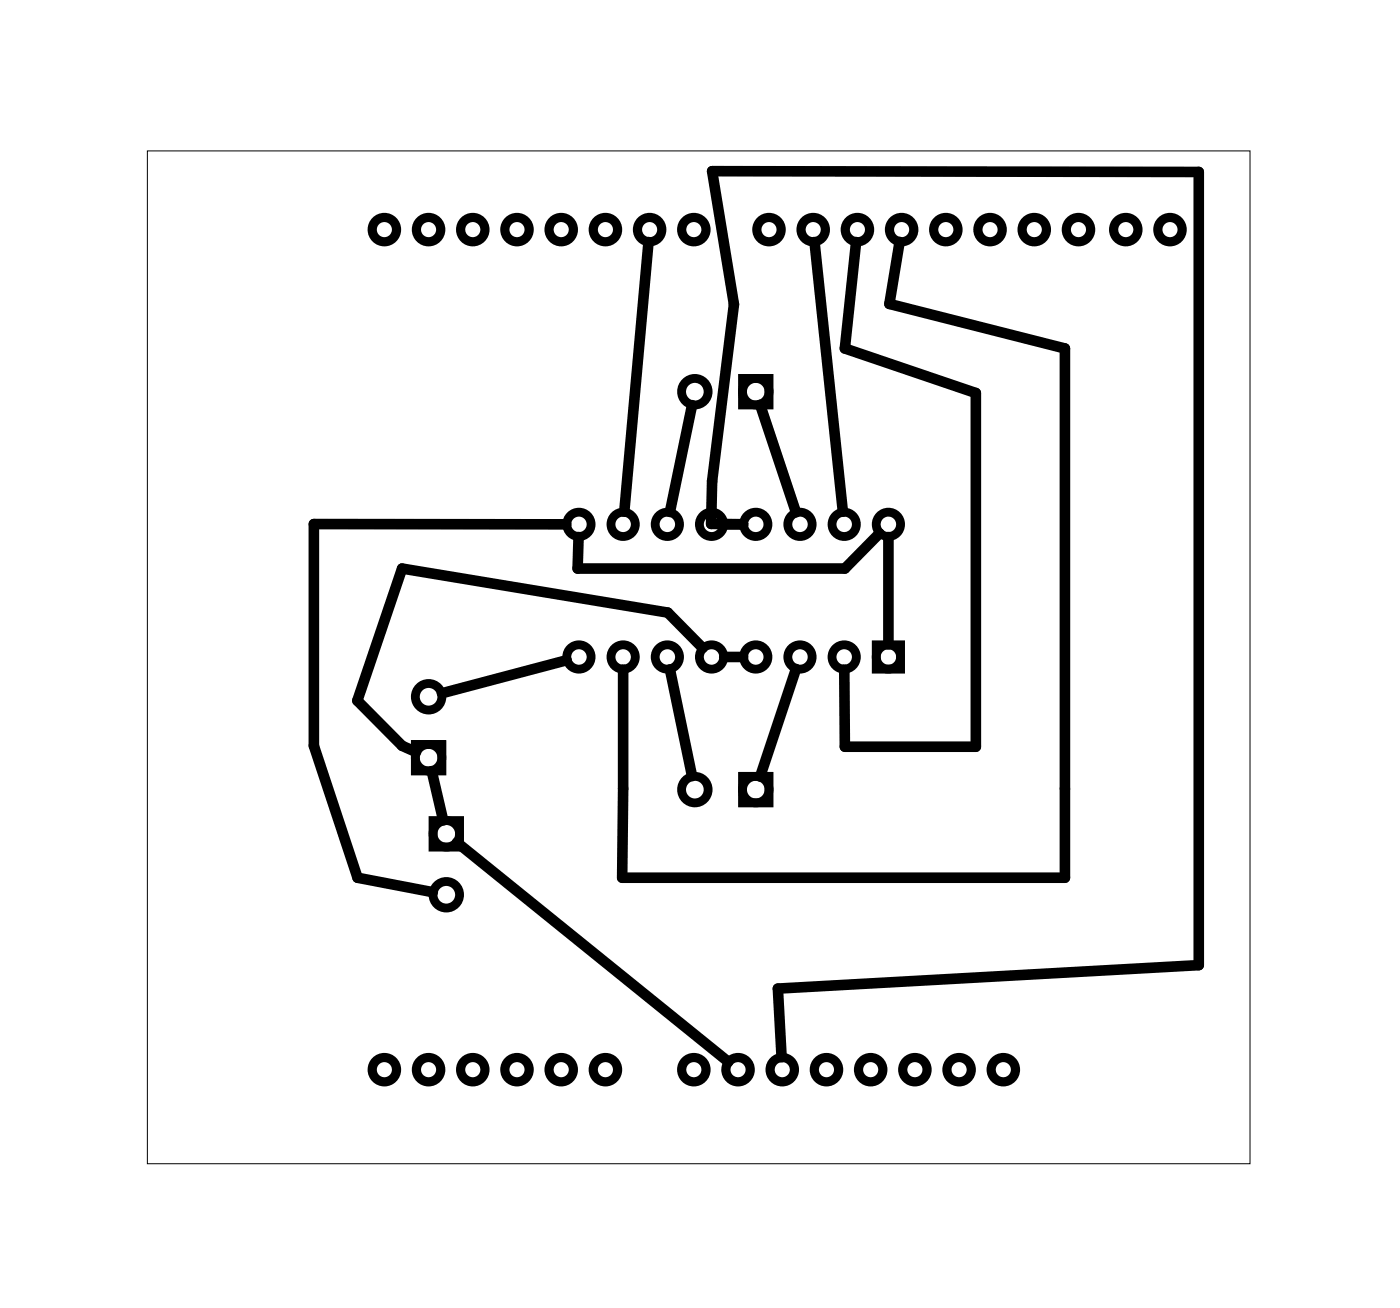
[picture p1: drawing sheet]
<svg xmlns="http://www.w3.org/2000/svg" width="80mm" height="75mm" viewBox="0 0 80 75" stroke-linecap="round" stroke-linejoin="round" font-family="sans-serif">
<path d="M8.5 8.7h63.3v58.2h-63.3z" fill="none" stroke="#000" stroke-width=".06"/>
<g fill="none" stroke="#000" stroke-width=".53">
<circle cx="22.1" cy="13.2" r=".7"/>
<circle cx="24.6" cy="13.2" r=".7"/>
<circle cx="27.2" cy="13.2" r=".7"/>
<circle cx="29.7" cy="13.2" r=".7"/>
<circle cx="32.2" cy="13.2" r=".7"/>
<circle cx="34.8" cy="13.2" r=".7"/>
<circle cx="37.3" cy="13.2" r=".7"/>
<circle cx="39.9" cy="13.2" r=".7"/>
<circle cx="44.2" cy="13.2" r=".7"/>
<circle cx="46.7" cy="13.2" r=".7"/>
<circle cx="49.3" cy="13.2" r=".7"/>
<circle cx="51.8" cy="13.2" r=".7"/>
<circle cx="54.3" cy="13.2" r=".7"/>
<circle cx="56.9" cy="13.2" r=".7"/>
<circle cx="59.4" cy="13.2" r=".7"/>
<circle cx="62" cy="13.2" r=".7"/>
<circle cx="64.7" cy="13.2" r=".7"/>
<circle cx="67.2" cy="13.2" r=".7"/>
<circle cx="22.1" cy="61.5" r=".7"/>
<circle cx="24.6" cy="61.5" r=".7"/>
<circle cx="27.2" cy="61.5" r=".7"/>
<circle cx="29.7" cy="61.5" r=".7"/>
<circle cx="32.2" cy="61.5" r=".7"/>
<circle cx="34.8" cy="61.5" r=".7"/>
<circle cx="39.9" cy="61.5" r=".7"/>
<circle cx="42.4" cy="61.5" r=".7"/>
<circle cx="44.9" cy="61.5" r=".7"/>
<circle cx="47.5" cy="61.5" r=".7"/>
<circle cx="50" cy="61.5" r=".7"/>
<circle cx="52.6" cy="61.5" r=".7"/>
<circle cx="55.1" cy="61.5" r=".7"/>
<circle cx="57.6" cy="61.5" r=".7"/>
</g>
<g fill="none" stroke="#000" stroke-width=".51">
<path d="M42.7 21.7h1.5v1.6h-1.5zM50.3 37h1.4v1.4h-1.4zM23.9 42.8h1.5v1.5h-1.5zM24.9 47.1h1.5v1.6h-1.5zM42.7 44.6h1.5v1.5h-1.5z"/>
<circle cx="33.3" cy="37.7" r=".7"/>
<circle cx="33.3" cy="30.1" r=".7"/>
<circle cx="35.8" cy="37.7" r=".7"/>
<circle cx="35.8" cy="30.1" r=".7"/>
<circle cx="38.3" cy="37.7" r=".7"/>
<circle cx="38.3" cy="30.1" r=".7"/>
<circle cx="39.9" cy="22.5" r=".76"/>
<circle cx="40.9" cy="37.7" r=".7"/>
<circle cx="40.9" cy="30.1" r=".7"/>
<circle cx="43.4" cy="22.5" r=".76"/>
<circle cx="43.4" cy="37.7" r=".7"/>
<circle cx="43.4" cy="30.1" r=".7"/>
<circle cx="46" cy="37.7" r=".7"/>
<circle cx="46" cy="30.1" r=".7"/>
<circle cx="48.5" cy="37.7" r=".7"/>
<circle cx="48.5" cy="30.1" r=".7"/>
<circle cx="51" cy="37.7" r=".7"/>
<circle cx="51" cy="30.1" r=".7"/>
<circle cx="24.6" cy="40" r=".76"/>
<circle cx="24.6" cy="43.5" r=".76"/>
<circle cx="25.6" cy="47.9" r=".76"/>
<circle cx="25.6" cy="51.4" r=".76"/>
<circle cx="39.9" cy="45.4" r=".76"/>
<circle cx="43.4" cy="45.4" r=".76"/>
</g>
<g fill="none" stroke="#000" stroke-width=".61">
<path d="M37.3 13.9l-1.4 15.5M46.8 13.9l1.6 15.5M49.2 13.9l-.7 6.1 7.6 2.6v20.3h-7.6v-4.4M51.7 13.9l-.6 3.6 10.1 2.5v30.4h-25.5l.1-11.9M32.5 30.1h-14.5v12.7l2.5 7.6 4.4 .9M32.6 37.9l-7.2 1.9M38.5 38.5l1.3 6.1M39.8 23.3l-1.3 6.1M40.4 37.2l-2-2-15.3-2.5-2.6 7.6 2.6 2.5 .8 .4M41.6 37.7h1.1M41.6 30.1h1.1h-1.8v-2.5l1.3-10.1-1.3-7.7 28 .1v45.5l-24.2 1.4 .2 3.9M43.7 23.3l2 6.1"/>
<path d="M45.7 38.4l-2 6.2M50.5 30.6l-2 2.1h-15.3v-1.9M51 30.8v6.2M24.8 44.3l.7 2.8M26.3 48.4l15.5 12.6"/>
</g>
</svg>
